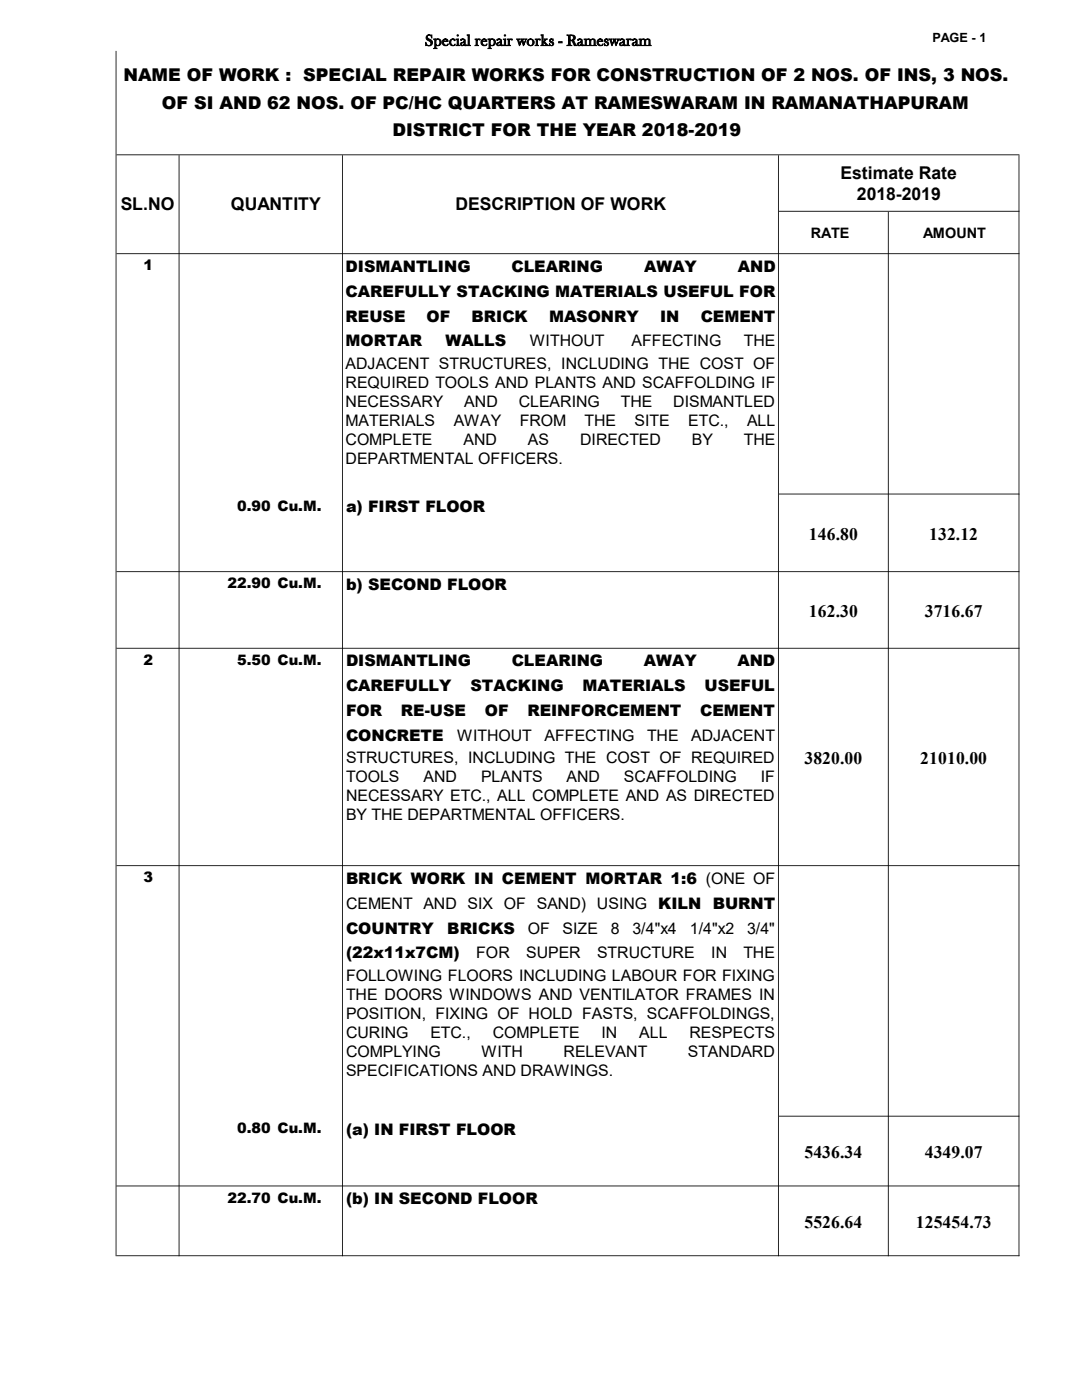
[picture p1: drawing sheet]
<svg xmlns="http://www.w3.org/2000/svg" width="216mm" height="279mm" viewBox="0 0 216 279" stroke-linecap="round" stroke-linejoin="round" font-family="sans-serif">
<defs><g id="words">
<g font-size="3.5">
<text x="24.6" y="16.3">NAME OF WORK : SPECIAL REPAIR WORKS FOR CONSTRUCTION OF 2 NOS. OF INS, 3 NOS.</text>
<text x="32.3" y="21.7">OF SI AND 62 NOS. OF PC/HC QUARTERS AT RAMESWARAM IN RAMANATHAPURAM</text>
<text x="78.3" y="27.1">DISTRICT FOR THE YEAR 2018-2019</text>
<text x="167.7" y="35.6">Estimate Rate</text>
<text x="24.1" y="42">SL.NO</text>
<text x="46.1" y="41.9">QUANTITY</text>
<text x="90.9" y="41.9">DESCRIPTION OF WORK</text>
<text x="171" y="39.9">2018-2019</text>
<text x="161.4" y="107.7">146.80</text>
<text x="185.4" y="107.7">132.12</text>
<text x="161.4" y="123.1">162.30</text>
<text x="184.5" y="123.1">3716.67</text>
<text x="160.5" y="152.4">3820.00</text>
<text x="183.6" y="152.4">21010.00</text>
<text x="160.5" y="231.1">5436.34</text>
<text x="184.5" y="231.1">4349.07</text>
<text x="160.5" y="245">5526.64</text>
<text x="182.8" y="245">125454.73</text>
</g>
<g font-size="3.2">
<text x="84.8" y="9.1">Special repair works - Rameswaram</text>
<text x="69" y="54.3">DISMANTLING</text>
<text x="69" y="59.2">CAREFULLY STACKING MATERIALS USEFUL FOR</text>
<text x="102.1" y="54.3">CLEARING</text>
<text x="128.5" y="54.3">AWAY</text>
<text x="147.2" y="54.3">AND</text>
<text x="69" y="64.2">REUSE</text>
<text x="85.1" y="64.2">OF</text>
<text x="94.1" y="64.2">BRICK</text>
<text x="109.6" y="64.2">MASONRY</text>
<text x="131.7" y="64.2">IN</text>
<text x="139.8" y="64.2">CEMENT</text>
<text x="69" y="69.1">MORTAR</text>
<text x="88.9" y="69.1">WALLS</text>
<text x="105.7" y="69.1">WITHOUT</text>
<text x="126" y="69.1">AFFECTING</text>
<text x="148.4" y="69.1">THE</text>
<text x="69" y="73.6">ADJACENT STRUCTURES, INCLUDING THE COST OF</text>
<text x="69" y="77.4">REQUIRED TOOLS AND PLANTS AND SCAFFOLDING IF</text>
<text x="69" y="81.2">NECESSARY</text>
<text x="92.6" y="81.2">AND</text>
<text x="103.5" y="81.2">CLEARING</text>
<text x="123.9" y="81.2">THE</text>
<text x="134.3" y="81.2">DISMANTLED</text>
<text x="69" y="85">MATERIALS</text>
<text x="69" y="88.8">COMPLETE</text>
<text x="90.5" y="85">AWAY</text>
<text x="92.5" y="88.8">AND</text>
<text x="103.7" y="85">FROM</text>
<text x="105.3" y="88.8">AS</text>
<text x="115.8" y="88.8">DIRECTED</text>
<text x="116.6" y="85">THE</text>
<text x="126.6" y="85">SITE</text>
<text x="137.3" y="85">ETC.,</text>
<text x="138.1" y="88.8">BY</text>
<text x="148.4" y="88.8">THE</text>
<text x="149.1" y="85">ALL</text>
<text x="69" y="92.6">DEPARTMENTAL OFFICERS.</text>
<text x="69" y="102.2">a) FIRST FLOOR</text>
<text x="69" y="117.7">b) SECOND FLOOR</text>
<text x="69" y="133">DISMANTLING</text>
<text x="69" y="138">CAREFULLY</text>
<text x="93.9" y="138">STACKING</text>
<text x="102.1" y="133">CLEARING</text>
<text x="116.3" y="138">MATERIALS</text>
<text x="128.5" y="133">AWAY</text>
<text x="140.6" y="138">USEFUL</text>
<text x="147.2" y="133">AND</text>
<text x="69" y="142.9">FOR</text>
<text x="80" y="142.9">RE-USE</text>
<text x="96.7" y="142.9">OF</text>
<text x="105.2" y="142.9">REINFORCEMENT</text>
<text x="139.7" y="142.9">CEMENT</text>
<text x="69" y="147.9">CONCRETE</text>
<text x="91.2" y="147.9">WITHOUT</text>
<text x="108.7" y="147.9">AFFECTING</text>
<text x="129.1" y="147.9">THE</text>
<text x="137.9" y="147.9">ADJACENT</text>
<text x="69" y="152.3">STRUCTURES, INCLUDING THE COST OF REQUIRED</text>
<text x="69" y="156.1">TOOLS</text>
<text x="69" y="159.9">NECESSARY ETC., ALL COMPLETE AND AS DIRECTED</text>
<text x="84.5" y="156.1">AND</text>
<text x="96" y="156.1">PLANTS</text>
<text x="113" y="156.1">AND</text>
<text x="124.5" y="156.1">SCAFFOLDING</text>
<text x="151.8" y="156.1">IF</text>
<text x="69" y="163.7">BY THE DEPARTMENTAL OFFICERS.</text>
<text x="69" y="176.4">BRICK WORK IN CEMENT MORTAR 1:6 (ONE OF</text>
<text x="69" y="181.4">CEMENT AND SIX OF SAND) USING KILN</text>
<text x="142.2" y="181.4">BURNT</text>
<text x="69" y="186.3">COUNTRY</text>
<text x="69" y="191.3">(22x11x7CM)</text>
<text x="89.3" y="186.3">BRICKS</text>
<text x="95" y="191.3">FOR</text>
<text x="105" y="191.3">SUPER</text>
<text x="105.3" y="186.3">OF</text>
<text x="112.3" y="186.3">SIZE</text>
<text x="119.1" y="191.3">STRUCTURE</text>
<text x="121.9" y="186.3">8</text>
<text x="126.2" y="186.3">3/4&quot;x4</text>
<text x="137.7" y="186.3">1/4&quot;x2</text>
<text x="141.9" y="191.3">IN</text>
<text x="148.3" y="191.3">THE</text>
<text x="149.1" y="186.3">3/4&quot;</text>
<text x="69" y="195.7">FOLLOWING FLOORS INCLUDING LABOUR FOR FIXING</text>
<text x="69" y="199.5">THE DOORS WINDOWS AND VENTILATOR FRAMES IN</text>
<text x="69" y="203.3">POSITION, FIXING OF HOLD FASTS, SCAFFOLDINGS,</text>
<text x="69" y="207.1">CURING</text>
<text x="85.9" y="207.1">ETC.,</text>
<text x="98.3" y="207.1">COMPLETE</text>
<text x="120" y="207.1">IN</text>
<text x="127.6" y="207.1">ALL</text>
<text x="137.6" y="207.1">RESPECTS</text>
<text x="69" y="210.9">COMPLYING</text>
<text x="69" y="214.8">SPECIFICATIONS AND DRAWINGS.</text>
<text x="96.1" y="210.9">WITH</text>
<text x="112.5" y="210.9">RELEVANT</text>
<text x="137.3" y="210.9">STANDARD</text>
<text x="69" y="226.4">(a) IN FIRST FLOOR</text>
<text x="69" y="240.4">(b) IN SECOND FLOOR</text>
</g>
<g font-size="2.9">
<text x="161.8" y="47.4">RATE</text>
<text x="184.2" y="47.4">AMOUNT</text>
<text x="28.7" y="54">1</text>
<text x="47.3" y="101.9">0.90 Cu.M.</text>
<text x="45.4" y="117.4">22.90 Cu.M.</text>
<text x="28.7" y="132.7">2</text>
<text x="47.3" y="132.7">5.50 Cu.M.</text>
<text x="28.7" y="176.1">3</text>
<text x="47.3" y="226.1">0.80 Cu.M.</text>
<text x="45.4" y="240">22.70 Cu.M.</text>
</g>
<text font-size="2.5" x="186.1" y="8.4">PAGE - 1</text>
</g></defs>
<g fill="#000">
<path d="M23.1 10.2h.1v240.5h-.1zM35.6 31h.2v219.7h-.2zM68.2 31h.2v219.7h-.2zM155.2 31h.2v219.7h-.2zM203.2 31h.2v219.7h-.2zM177.2 42.2h.1v208.5h-.1z" fill-rule="evenodd"/>
<path d="M23.2 30.8h180.2v.2h-180.2zM155.4 42.1h48v.1h-48zM23.2 50.5h180.2v.2h-180.2zM155.4 98.5h48v.2h-48zM23.2 114h180.2v.2h-180.2zM23.2 129.3h180.2v.2h-180.2zM23.2 172.7h180.2v.1h-180.2zM155.4 222.7h48v.1h-48zM23.2 236.6h180.2v.2h-180.2zM23.2 250.5h180.2v.2h-180.2z" fill-rule="evenodd"/>
</g>
<use href="#words"/>
</svg>
